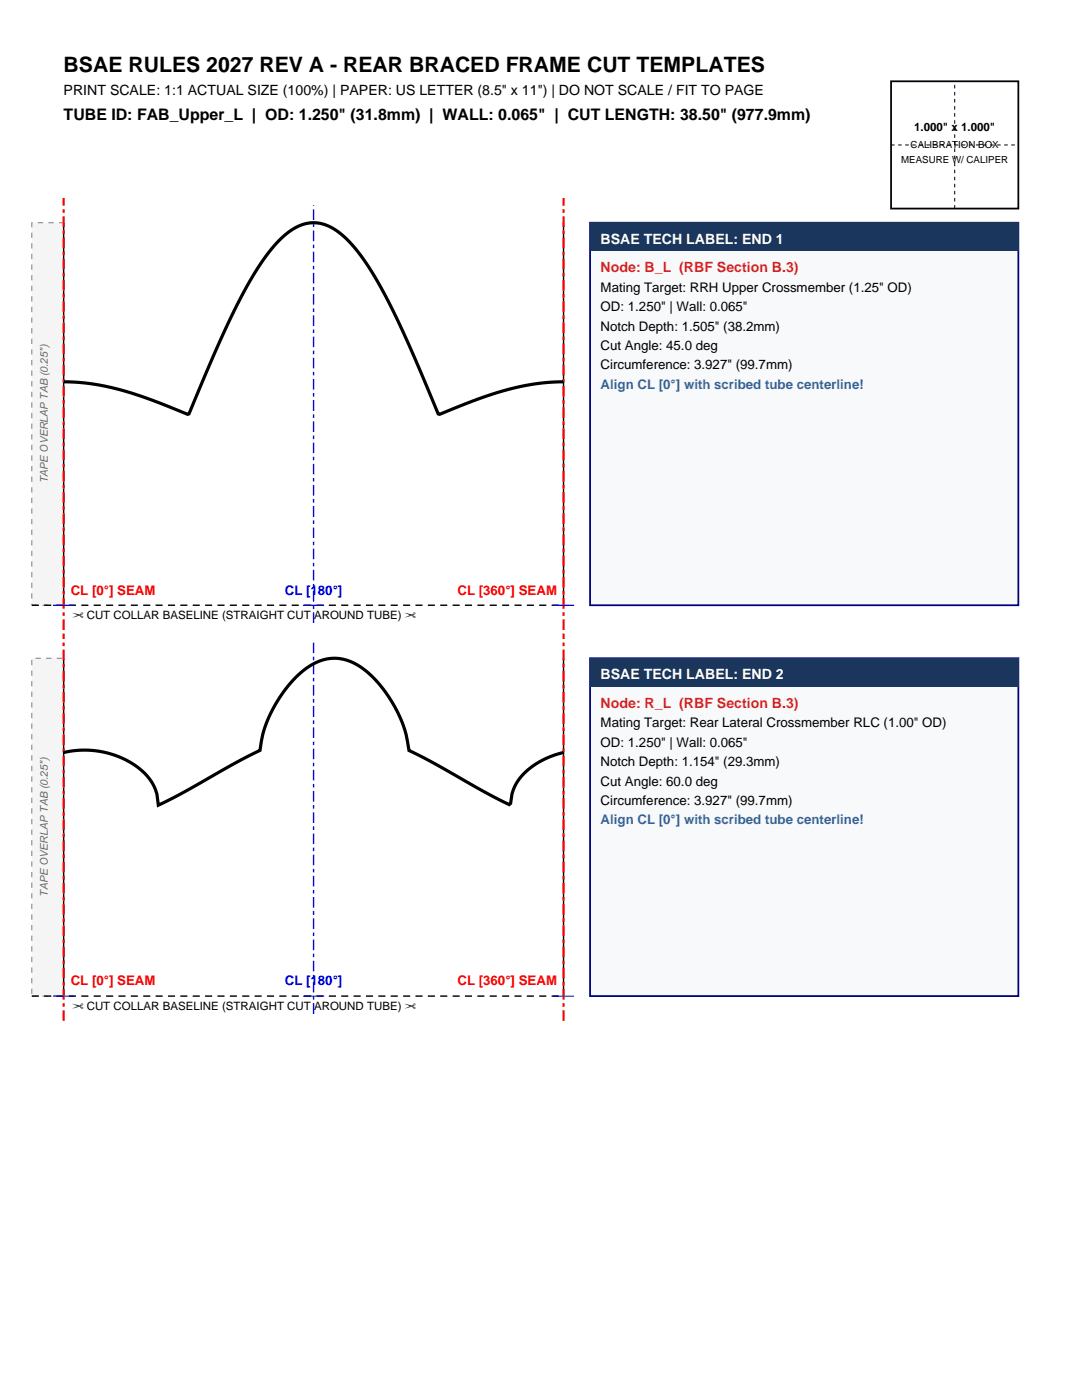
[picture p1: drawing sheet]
<svg xmlns="http://www.w3.org/2000/svg" width="216mm" height="279mm" viewBox="0 0 216 279" stroke-linecap="round" stroke-linejoin="round" font-family="sans-serif">
<defs><g id="words">
<text font-size="4.2" x="12.7" y="14.5">BSAE RULES 2027 REV A - REAR BRACED FRAME CUT TEMPLATES</text>
<text font-size="3.2" x="12.7" y="24">TUBE ID: FAB_Upper_L | OD: 1.250&quot; (31.8mm) | WALL: 0.065&quot; | CUT LENGTH: 38.50&quot; (977.9mm)</text>
<text font-size="2.8" x="12.7" y="19.1">PRINT SCALE: 1:1 ACTUAL SIZE (100%) | PAPER: US LETTER (8.5&quot; x 11&quot;) | DO NOT SCALE / FIT TO PAGE</text>
<g font-size="2.8" fill="#fff">
<text x="119.9" y="48.7">BSAE TECH LABEL: END 1</text>
<text x="119.9" y="135.6">BSAE TECH LABEL: END 2</text>
</g>
<g font-size="2.8" fill="#c53030">
<text x="119.9" y="54.3">Node: B_L (RBF Section B.3)</text>
<text x="119.9" y="141.2">Node: R_L (RBF Section B.3)</text>
</g>
<g font-size="2.6">
<text x="119.9" y="58.2">Mating Target: RRH Upper Crossmember (1.25&quot; OD)</text>
<text x="119.9" y="62.1">OD: 1.250&quot; | Wall: 0.065&quot;</text>
<text x="119.9" y="66">Notch Depth: 1.505&quot; (38.2mm)</text>
<text x="119.9" y="69.8">Cut Angle: 45.0 deg</text>
<text x="119.9" y="73.7">Circumference: 3.927&quot; (99.7mm)</text>
<text x="119.9" y="145.1">Mating Target: Rear Lateral Crossmember RLC (1.00&quot; OD)</text>
<text x="119.9" y="149">OD: 1.250&quot; | Wall: 0.065&quot;</text>
<text x="119.9" y="152.9">Notch Depth: 1.154&quot; (29.3mm)</text>
<text x="119.9" y="156.8">Cut Angle: 60.0 deg</text>
<text x="119.9" y="160.7">Circumference: 3.927&quot; (99.7mm)</text>
</g>
<g font-size="2.6" fill="#2b6cb0">
<text x="119.9" y="77.6">Align CL [0°] with scribed tube centerline!</text>
<text x="119.9" y="164.5">Align CL [0°] with scribed tube centerline!</text>
</g>
<g font-size="2.6" fill="#f00">
<text x="14.1" y="118.7">CL [0°] SEAM</text>
<text x="91.3" y="118.7">CL [360°] SEAM</text>
<text x="14.1" y="196.7">CL [0°] SEAM</text>
<text x="91.3" y="196.7">CL [360°] SEAM</text>
</g>
<g font-size="2.6" fill="#00f">
<text x="56.8" y="118.7">CL [180°]</text>
<text x="56.8" y="196.7">CL [180°]</text>
</g>
<g font-size="2.3">
<text x="182.4" y="26.1">1.000&quot; x 1.000&quot;</text>
<text x="14.5" y="123.6">✂ CUT COLLAR BASELINE (STRAIGHT CUT AROUND TUBE) ✂</text>
<text x="14.5" y="201.6">✂ CUT COLLAR BASELINE (STRAIGHT CUT AROUND TUBE) ✂</text>
</g>
<g font-size="2.1" fill="#696969">
<text x="9.5" y="96.5" transform="rotate(-90 9.5 96.5)">TAPE OVERLAP TAB (0.25&quot;)</text>
<text x="9.5" y="178.9" transform="rotate(-90 9.5 178.9)">TAPE OVERLAP TAB (0.25&quot;)</text>
</g>
<g font-size="1.9">
<text x="181.7" y="29.6">CALIBRATION BOX</text>
<text x="179.8" y="32.5">MEASURE W/ CALIPER</text>
</g>
</g></defs>
<path d="M177.8 16.2h25.4v25.4h-25.4z" fill="none" stroke="#000" stroke-width=".35"/>
<path d="M177.8 28.9h25.4M190.5 41.6v-25.4" fill="none" stroke="#000" stroke-width=".2" stroke-dasharray=".7 .7" stroke-linecap="butt"/>
<path d="M6.3 44.4h6.4v76.4h-6.4z" fill-rule="evenodd" fill="#f5f5f5" stroke="#808080" stroke-width=".2" stroke-dasharray="1.1 1.1" stroke-linecap="butt"/>
<path d="M6.3 120.8h106.1" fill="none" stroke="#000" stroke-width=".28" stroke-dasharray="1.4 1.1" stroke-linecap="butt"/>
<path d="M12.7 44.4v76.4M112.4 44.4v76.4" fill="none" stroke="#000" stroke-width=".28"/>
<path d="M12.7 125.7v-86.2M112.4 125.7v-86.2" fill="none" stroke="#f00" stroke-width=".42" stroke-dasharray="2.1 .7 .7 .7" stroke-linecap="butt"/>
<path d="M62.6 124.3v-83.4" fill="none" stroke="#00f" stroke-width=".28" stroke-dasharray="2.1 .7 .7 .7" stroke-linecap="butt"/>
<path d="M10.6 120.8h4.2M60.5 120.8h4.2M110.3 120.8h4.3" fill="none" stroke="#00f" stroke-width=".21"/>
<path d="M12.7 76.2l5.3 .4 5.3 1 5.2 1.6 8.9 3.5 .3-.1 6.4-15 2.5-5.3 2.5-4.9a35.1 35.1 0 0 1 8.6-11.2 7.6 7.6 0 0 1 10.3 .5 40.4 40.4 0 0 1 8.9 12.3l4.4 9.2 6.1 14.4 .3 .1 8.9-3.5 5.3-1.6 5.3-1 5.2-.4" fill="none" stroke="#000" stroke-width=".63" stroke-linecap="butt"/>
<path d="M117.7 44.4h85.5v76.4h-85.5z" fill-rule="evenodd" fill="#f8f9fa" stroke="#000080" stroke-width=".35"/>
<path d="M117.7 44.4h85.5v5.7h-85.5z" fill-rule="evenodd" fill="#1a365d"/>
<path d="M6.3 131.4h6.4v67.4h-6.4z" fill-rule="evenodd" fill="#f5f5f5" stroke="#808080" stroke-width=".2" stroke-dasharray="1.1 1.1" stroke-linecap="butt"/>
<path d="M6.3 198.8h106.1" fill="none" stroke="#000" stroke-width=".28" stroke-dasharray="1.4 1.1" stroke-linecap="butt"/>
<path d="M12.7 131.4v67.4M112.4 131.4v67.4" fill="none" stroke="#000" stroke-width=".28"/>
<path d="M12.7 203.7v-77.3M112.4 203.7v-77.3" fill="none" stroke="#f00" stroke-width=".42" stroke-dasharray="2.1 .7 .7 .7" stroke-linecap="butt"/>
<path d="M62.6 202.3v-74.5" fill="none" stroke="#00f" stroke-width=".28" stroke-dasharray="2.1 .7 .7 .7" stroke-linecap="butt"/>
<path d="M10.6 198.8h4.2M60.5 198.8h4.2M110.3 198.8h4.3" fill="none" stroke="#00f" stroke-width=".21"/>
<path d="M12.7 150.2l1.9-.4 2-.1 1.9 .1 2 .3a15.3 15.3 0 0 1 10 6.3 8.6 8.6 0 0 1 1.1 4.3l4.4-2.3 10.9-6.1 5-2.5a24.7 24.7 0 0 1 4.7-11.8 15 15 0 0 1 8.6-6.5 10 10 0 0 1 8.9 3.4 26.2 26.2 0 0 1 7.2 13.2l.3 1.7 5 2.5 12.2 6.9 2.8 1.4 .3-.3a8.5 8.5 0 0 1 1.9-5.1 16 16 0 0 1 8.6-5" fill="none" stroke="#000" stroke-width=".63" stroke-linecap="butt"/>
<path d="M117.7 131.4h85.5v67.4h-85.5z" fill-rule="evenodd" fill="#f8f9fa" stroke="#000080" stroke-width=".35"/>
<path d="M117.7 131.4h85.5v5.6h-85.5z" fill-rule="evenodd" fill="#1a365d"/>
<use href="#words"/>
</svg>
